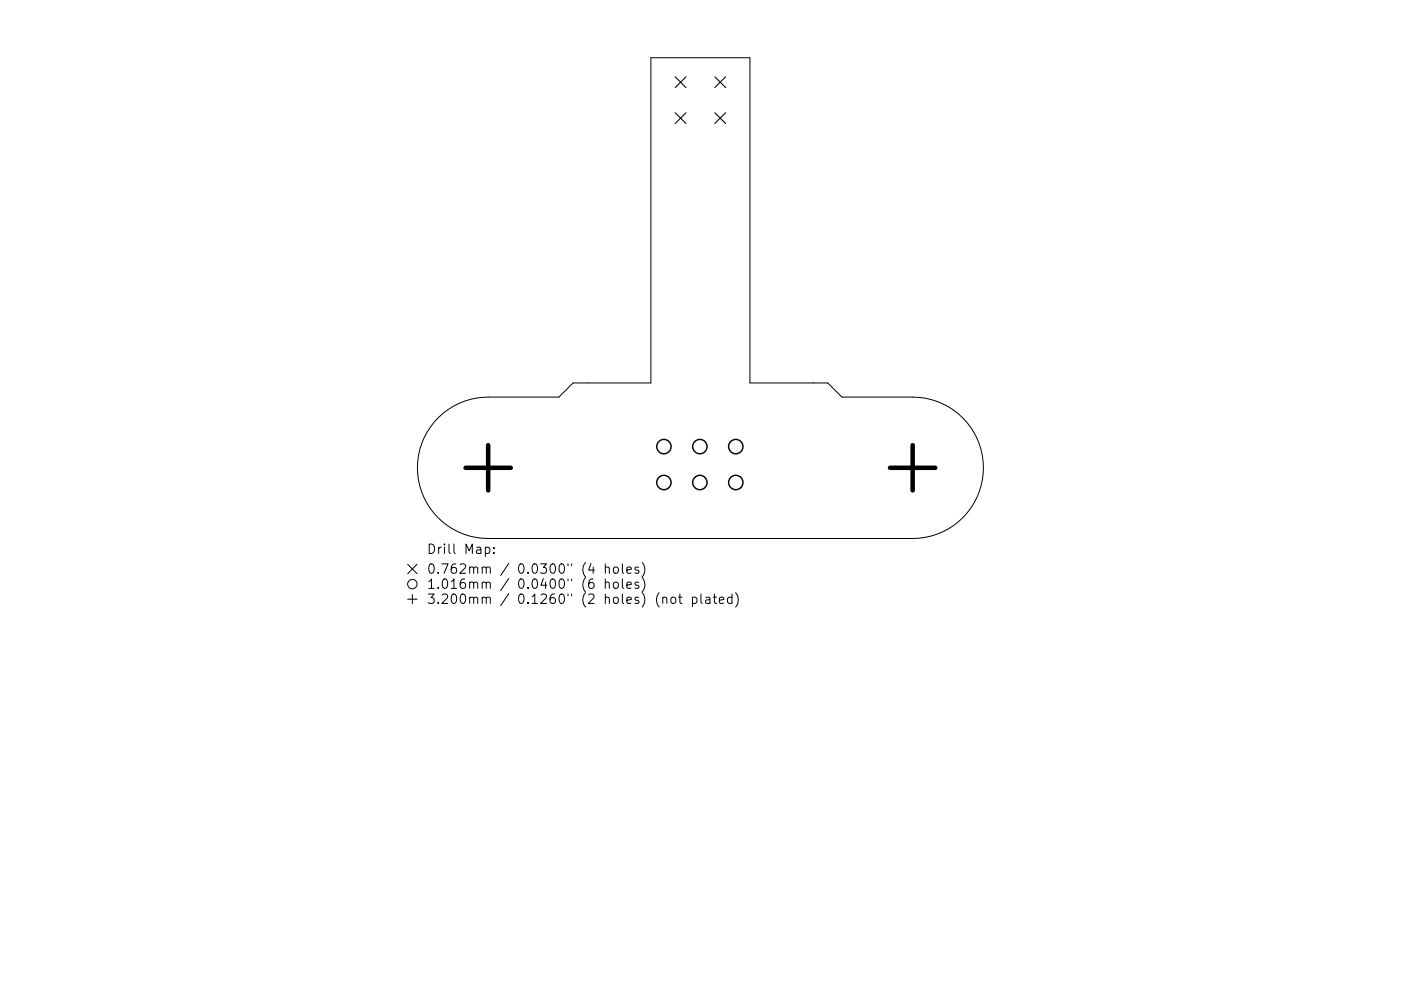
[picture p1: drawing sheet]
<svg xmlns="http://www.w3.org/2000/svg" width="297mm" height="210mm" viewBox="0 0 297 210" stroke-linecap="round" stroke-linejoin="round" font-family="sans-serif">
<defs><g id="words">
<g font-size="2.8">
<text x="90.4" y="117.5">Drill Map:</text>
<text x="90.4" y="121.7">0.762mm / 0.0300&quot; (4 holes)</text>
<text x="90.4" y="124.9">1.016mm / 0.0400&quot; (6 holes)</text>
<text x="90.4" y="128.1">3.200mm / 0.1260&quot; (2 holes) (not plated)</text>
</g>
</g></defs>
<g fill="none" stroke="#000" stroke-width=".21">
<path d="M138 12.3h21v69h16.5l3 3h15a15 15 0 0 1 15 15 15 15 0 0 1-15 15h-90a15 15 0 0 1-15-15 15 15 0 0 1 15-15h15l3-3h16.5zM86.4 119.7l2 2M88.4 119.7l-2 2M102.9 116.2l.6-.1 .4 .4v.5l-.2 .3h-.8M104.7 117.2v.2M104.7 116.2v.2M128.3 119.6v2M132 119.6v1.7l.2 .3M136.1 119.3a2.29 2.29 0 0 1 0 3.1M86.4 127.1h2M87.4 126.1v2M128.3 120.5a.5 .5 0 0 1 .9 .1v1"/>
<path d="M128.3 123.7a.5 .5 0 0 1 .9 .1v1M128.3 122.8v2M130.1 120.5a.54 .54 0 0 1 .6-.2 .54 .54 0 0 1 .4 .4v.5a.54 .54 0 0 1-.5 .4 .54 .54 0 0 1-.5-.4zM130.1 123.7a.54 .54 0 0 1 .6-.2 .54 .54 0 0 1 .4 .4v.5a.54 .54 0 0 1-.5 .4 .54 .54 0 0 1-.5-.4zM132 122.8v1.7l.2 .3M132.9 121l1-.2-.1-.4-.6-.1-.3 .3 .1 .9h.8M132.9 124.2l1-.2-.1-.4-.6-.1-.3 .3 .1 .9h.8M135.4 120.4l-.5-.1-.3 .3 .1 .3 .7 .2v.4h-.8M135.4 123.6l-.5-.1-.3 .3 .1 .3 .7 .2v.4h-.8M136.1 122.5a2.29 2.29 0 0 1 0 3.1M140.5 126.9a.5 .5 0 0 1 .9 .1v1M142.3 126.9a.54 .54 0 0 1 .6-.2 .54 .54 0 0 1 .4 .4v.5a.54 .54 0 0 1-.5 .4 .54 .54 0 0 1-.6-.4z"/>
<path d="M143.9 126.7h.7M144.1 126v1.7l.1 .2 .4 .1M146.8 126.8l.6-.1 .4 .4v.5l-.2 .3h-.8M146.8 126.7v2M148.6 126v1.7l.3 .3M149.7 126.8h.7l.1 1.2M150.5 127.2l-.6 .1a.39 .39 0 0 0-.3 .3 .39 .39 0 0 0 .3 .4l.6-.1M151.2 126.7h.8M151.5 126v1.7l.1 .2 .4 .1M152.5 127.4l1-.2-.1-.4-.6-.1-.3 .3 .1 .9h.8M155.2 126.8l-.6-.1-.4 .4v.5l.2 .3h.8M155.2 126v2"/>
<path d="M156 125.7a2.29 2.29 0 0 1 0 3.1"/>
<circle cx="87.4" cy="123.9" r="1"/>
</g>
<path d="M143.2 16.3l2.2 2.3M145.4 16.3l-2.2 2.3M151.6 16.3l2.2 2.3M153.8 16.3l-2.2 2.3M143.2 23.9l2.2 2.3M145.4 23.9l-2.2 2.3M151.6 23.9l2.2 2.3M153.8 23.9l-2.2 2.3" fill="none" stroke="#000" stroke-width=".23"/>
<g fill="none" stroke="#000" stroke-width=".3">
<circle cx="140.8" cy="94.8" r="1.52"/>
<circle cx="148.4" cy="94.8" r="1.52"/>
<circle cx="156" cy="94.8" r="1.52"/>
<circle cx="140.8" cy="102.4" r="1.52"/>
<circle cx="148.4" cy="102.4" r="1.52"/>
<circle cx="156" cy="102.4" r="1.52"/>
</g>
<path d="M98.7 99.3h9.6M103.5 94.5v9.6M188.7 99.3h9.6M193.5 94.5v9.6" fill="none" stroke="#000" stroke-width=".96"/>
<use href="#words"/>
</svg>
